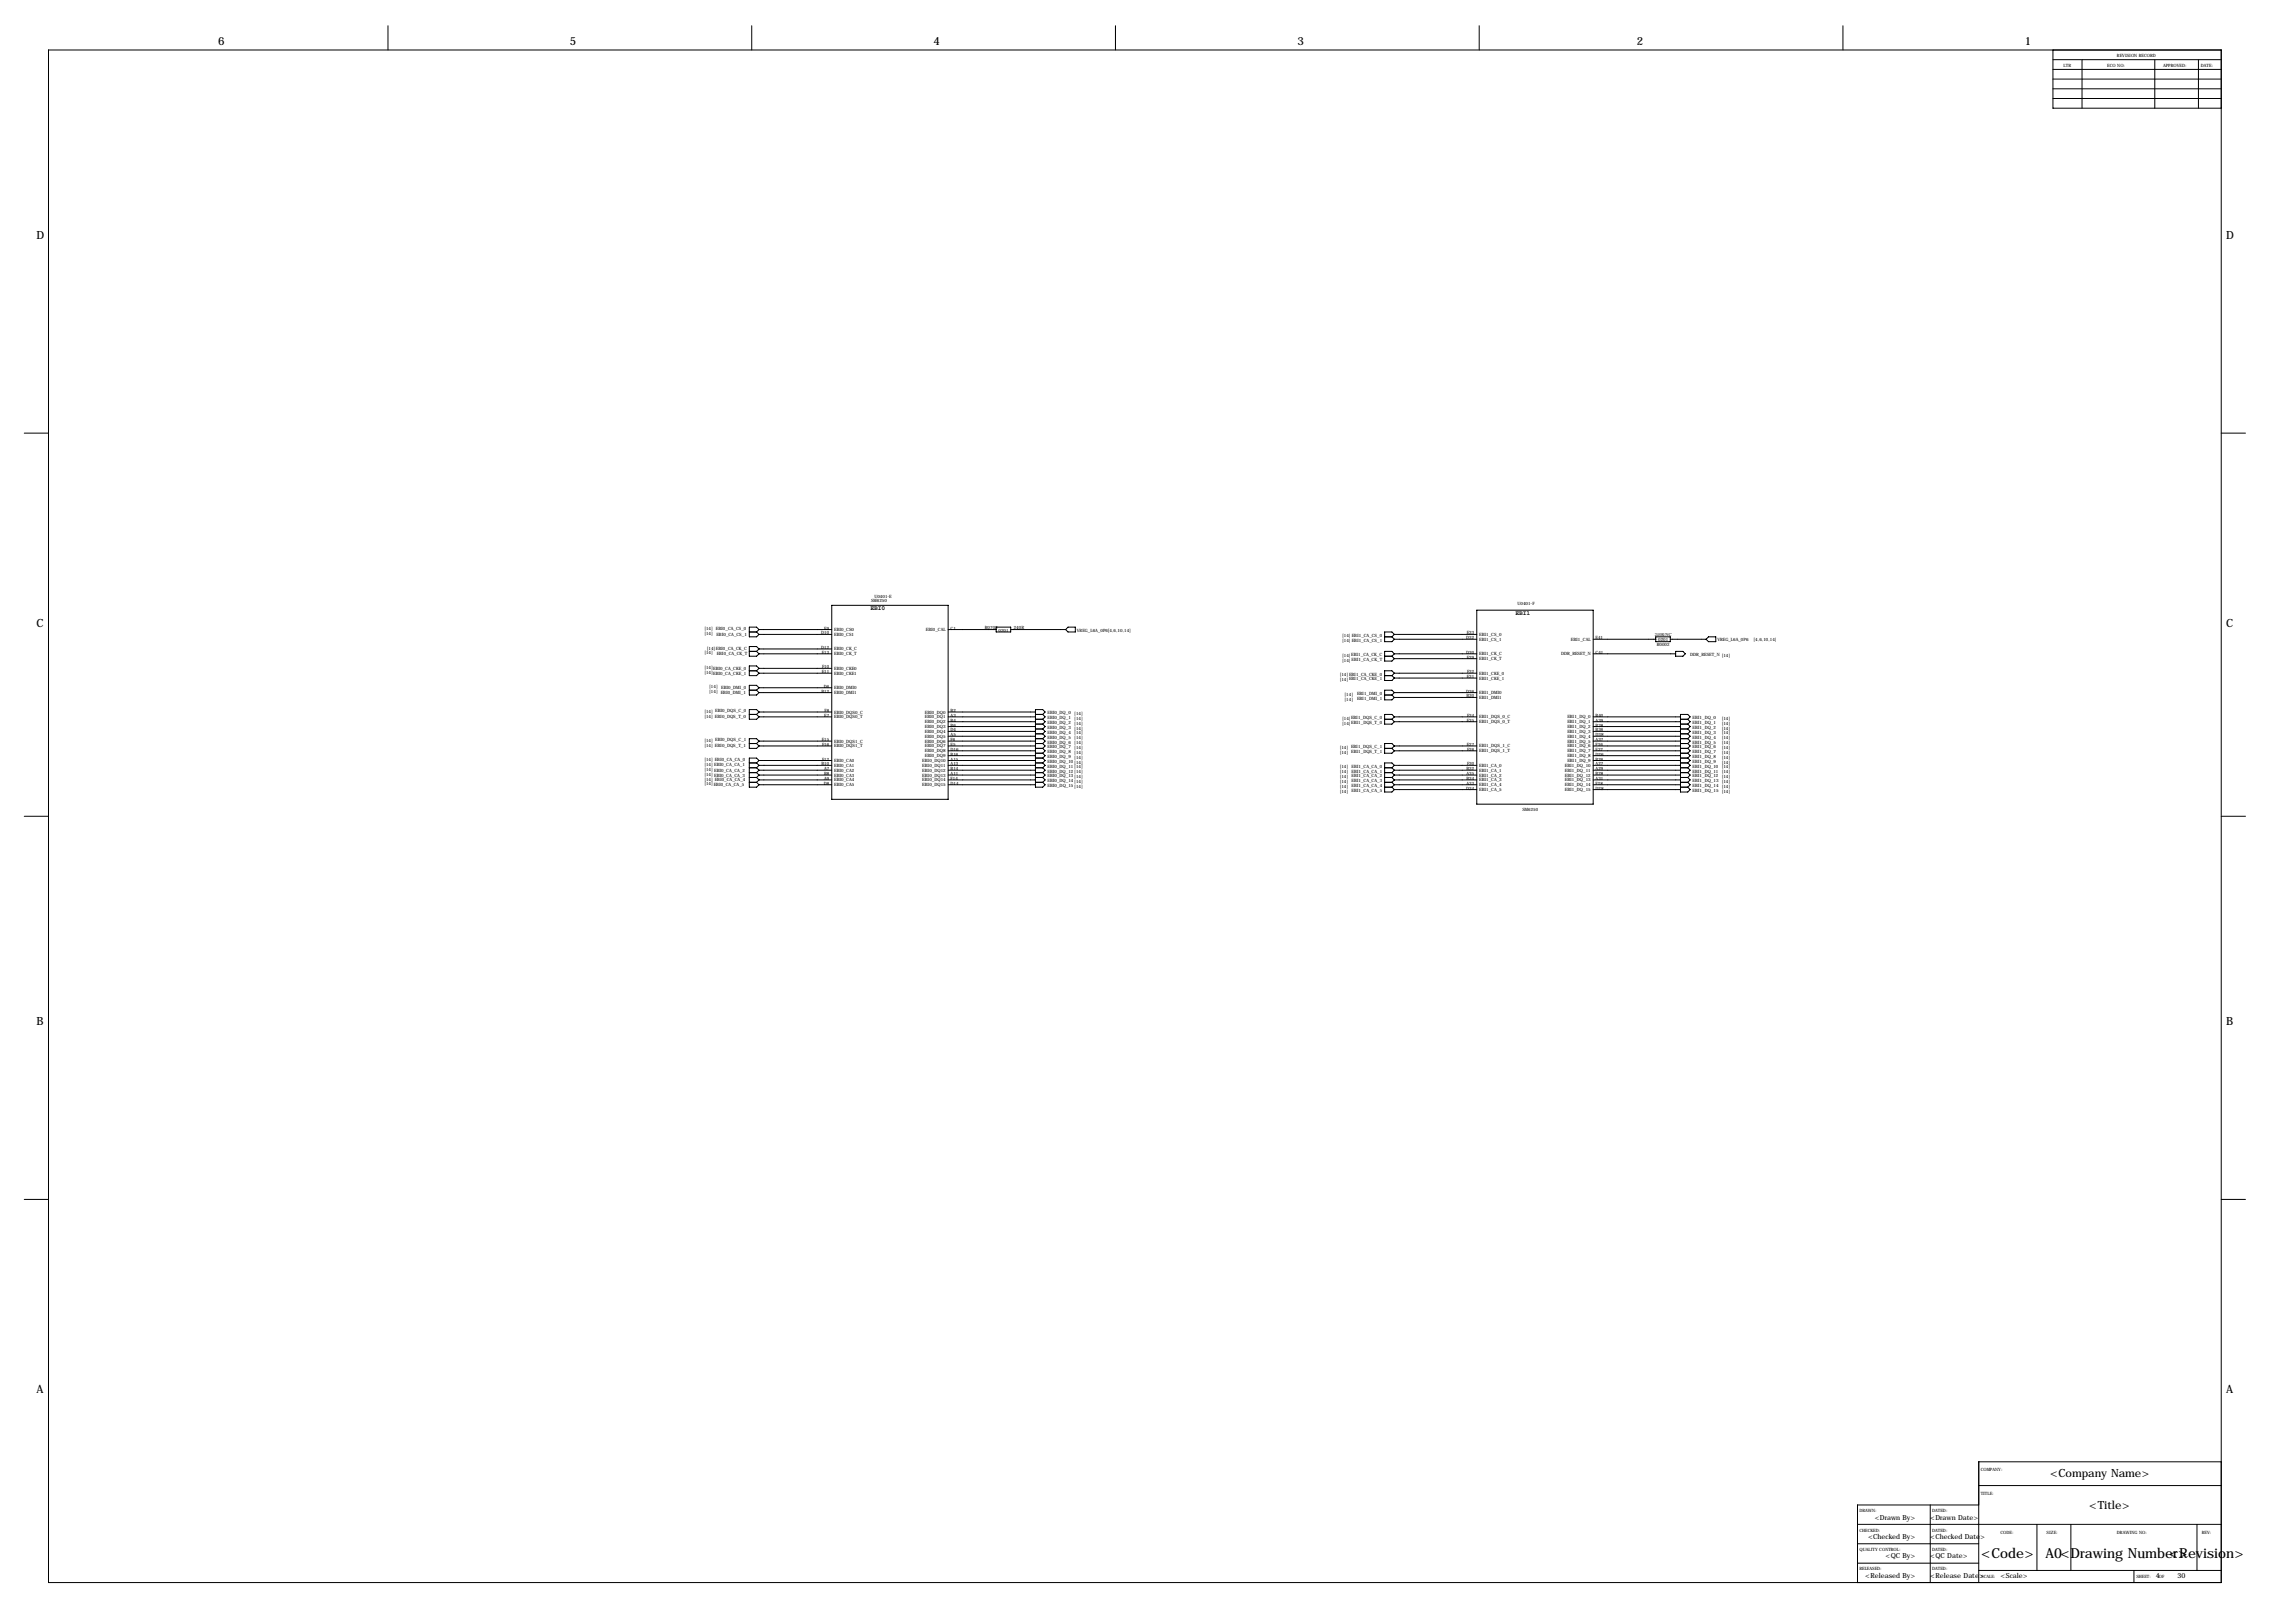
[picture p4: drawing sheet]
<svg xmlns="http://www.w3.org/2000/svg" width="1189mm" height="850mm" viewBox="0 0 1189 850" stroke-linecap="round" stroke-linejoin="round" font-family="sans-serif">
<defs><g id="words">
<g font-size="7.3">
<text x="1038" y="816">&lt;Code&gt;</text>
<text x="1071" y="816">A0&lt;Drawing Number&gt;</text>
<text x="1136" y="816">&lt;Revision&gt;</text>
</g>
<g font-size="5.9">
<text x="114" y="24">6</text>
<text x="298" y="24">5</text>
<text x="489" y="24">4</text>
<text x="679" y="24">3</text>
<text x="857" y="24">2</text>
<text x="1060" y="24">1</text>
<text x="19" y="125">D</text>
<text x="1166" y="125">D</text>
<text x="19" y="328">C</text>
<text x="1166" y="328">C</text>
<text x="19" y="537">B</text>
<text x="1166" y="537">B</text>
<text x="19" y="730">A</text>
<text x="1166" y="730">A</text>
<text x="1074" y="774">&lt;Company Name&gt;</text>
<text x="1094" y="790">&lt;Title&gt;</text>
</g>
<g font-size="3.6">
<text x="982" y="796">&lt;Drawn By&gt;</text>
<text x="1011" y="796">&lt;Drawn Date&gt;</text>
<text x="978" y="806">&lt;Checked By&gt;</text>
<text x="1011" y="806">&lt;Checked Date&gt;</text>
<text x="988" y="816">&lt;QC By&gt;</text>
<text x="1011" y="816">&lt;QC Date&gt;</text>
<text x="977" y="826">&lt;Released By&gt;</text>
<text x="1011" y="826">&lt;Release Date&gt;</text>
<text x="1048" y="826">&lt;Scale&gt;</text>
<text x="1129" y="826">4</text>
<text x="1140" y="826">30</text>
</g>
<g font-size="3.3">
<text x="456" y="320">EBI0</text>
<text x="794" y="322">EBI1</text>
</g>
<g font-size="2.3">
<text x="1109" y="30">REVISION RECORD</text>
<text x="1081" y="35">LTR</text>
<text x="1104" y="35">ECO NO:</text>
<text x="1133" y="35">APPROVED:</text>
<text x="1153" y="35">DATE:</text>
<text x="456" y="315">SM6250</text>
<text x="458" y="313">U0401-E</text>
<text x="795" y="317">U0401-F</text>
<text x="432" y="330">E9</text>
<text x="498" y="330">C1</text>
<text x="516" y="329">R0702</text>
<text x="531" y="329">240R</text>
<text x="369" y="330">[14] EBI0_CA_CS_0</text>
<text x="369" y="333">[14]</text>
<text x="375" y="333">EBI0_CA_CS_1</text>
<text x="430" y="332">D10</text>
<text x="437" y="331">EBI0_CS0</text>
<text x="437" y="333">EBI0_CS1</text>
<text x="485" y="331">EBI0_CAL</text>
<text x="523" y="331">0201</text>
<text x="564" y="331">VREG_L6A_0P6[4,6,10,14]</text>
<text x="703" y="334">[14] EBI1_CA_CS_0</text>
<text x="768" y="335">D32</text>
<text x="768" y="332">E33</text>
<text x="775" y="333">EBI1_CS_0</text>
<text x="775" y="336">EBI1_CS_1</text>
<text x="823" y="336">EBI1_CAL</text>
<text x="836" y="335">E41</text>
<text x="867" y="333">240R/NC</text>
<text x="868" y="336">0201</text>
<text x="899" y="336">VREG_L6A_0P6</text>
<text x="918" y="336">[4,6,10,14]</text>
<text x="370" y="340">[14]EBI0_CA_CK_C</text>
<text x="430" y="340">D12</text>
<text x="437" y="341">EBI0_CK_C</text>
<text x="703" y="336">[14] EBI1_CA_CS_1</text>
<text x="868" y="338">R0002</text>
<text x="369" y="343">[14]</text>
<text x="375" y="343">EBI0_CA_CK_T</text>
<text x="430" y="342">E13</text>
<text x="437" y="343">EBI0_CK_T</text>
<text x="703" y="344">[14]EBI1_CA_CK_C</text>
<text x="703" y="347">[14] EBI1_CA_CK_T</text>
<text x="768" y="342">D30</text>
<text x="768" y="345">E29</text>
<text x="775" y="343">EBI1_CK_C</text>
<text x="775" y="346">EBI1_CK_T</text>
<text x="818" y="343">DDR_RESET_N</text>
<text x="836" y="342">C41</text>
<text x="885" y="344">DDR_RESET_N [14]</text>
<text x="369" y="350">[14]EBI0_CA_CKE_0</text>
<text x="369" y="353">[14]</text>
<text x="374" y="354">EBI0_CA_CKE_1</text>
<text x="430" y="353">E11</text>
<text x="431" y="350">F10</text>
<text x="437" y="351">EBI0_CKE0</text>
<text x="437" y="353">EBI0_CKE1</text>
<text x="768" y="353">F32</text>
<text x="775" y="353">EBI1_CKE_0</text>
<text x="702" y="354">[14] EBI1_CA_CKE_0</text>
<text x="702" y="357">[14] EBI1_CA_CKE_1</text>
<text x="768" y="355">E31</text>
<text x="775" y="356">EBI1_CKE_1</text>
<text x="371" y="361">[14]</text>
<text x="371" y="363">[14] EBI0_DMI_1</text>
<text x="378" y="361">EBI0_DMI_0</text>
<text x="430" y="363">B12</text>
<text x="431" y="360">D6</text>
<text x="437" y="361">EBI0_DMI0</text>
<text x="437" y="364">EBI0_DMI1</text>
<text x="704" y="364">[14]</text>
<text x="711" y="364">EBI1_DMI_0</text>
<text x="768" y="363">D36</text>
<text x="768" y="365">B30</text>
<text x="775" y="364">EBI1_DMI0</text>
<text x="704" y="367">[14]</text>
<text x="711" y="367">EBI1_DMI_1</text>
<text x="775" y="366">EBI1_DMI1</text>
<text x="369" y="373">[14] EBI0_DQS_C_0</text>
<text x="369" y="376">[14] EBI0_DQS_T_0</text>
<text x="432" y="375">E7</text>
<text x="432" y="373">F8</text>
<text x="437" y="374">EBI0_DQS0_C</text>
<text x="437" y="376">EBI0_DQS0_T</text>
<text x="484" y="374">EBI0_DQ0</text>
<text x="484" y="376">EBI0_DQ1</text>
<text x="498" y="375">A3</text>
<text x="498" y="373">B2</text>
<text x="498" y="378">B4</text>
<text x="549" y="374">EBI0_DQ_0 [14]</text>
<text x="549" y="377">EBI0_DQ_1</text>
<text x="563" y="377">[14]</text>
<text x="703" y="377">[14]EBI1_DQS_C_0</text>
<text x="768" y="378">E35</text>
<text x="768" y="375">F34</text>
<text x="775" y="376">EBI1_DQS_0_C</text>
<text x="821" y="376">EBI1_DQ_0</text>
<text x="836" y="375">B40</text>
<text x="836" y="378">A39</text>
<text x="886" y="377">EBI1_DQ_0</text>
<text x="902" y="377">[14]</text>
<text x="484" y="379">EBI0_DQ2</text>
<text x="484" y="381">EBI0_DQ3</text>
<text x="484" y="384">EBI0_DQ4</text>
<text x="498" y="381">B6</text>
<text x="498" y="383">D4</text>
<text x="549" y="379">EBI0_DQ_2</text>
<text x="549" y="382">EBI0_DQ_3 [14]</text>
<text x="563" y="380">[14]</text>
<text x="703" y="380">[14]EBI1_DQS_T_0</text>
<text x="775" y="379">EBI1_DQS_0_T</text>
<text x="821" y="379">EBI1_DQ_1</text>
<text x="821" y="381">EBI1_DQ_2</text>
<text x="821" y="384">EBI1_DQ_3</text>
<text x="836" y="381">B38</text>
<text x="836" y="383">B36</text>
<text x="886" y="379">EBI1_DQ_1</text>
<text x="886" y="382">EBI1_DQ_2</text>
<text x="902" y="380">[14]</text>
<text x="902" y="382">[14]</text>
<text x="369" y="388">[14] EBI0_DQS_C_1</text>
<text x="430" y="388">E15</text>
<text x="437" y="389">EBI0_DQS1_C</text>
<text x="484" y="386">EBI0_DQ5</text>
<text x="484" y="389">EBI0_DQ6</text>
<text x="498" y="386">A5</text>
<text x="498" y="388">F6</text>
<text x="549" y="384">EBI0_DQ_4</text>
<text x="549" y="387">EBI0_DQ_5</text>
<text x="549" y="389">EBI0_DQ_6 [14]</text>
<text x="563" y="385">[14]</text>
<text x="563" y="387">[14]</text>
<text x="821" y="386">EBI1_DQ_4</text>
<text x="821" y="389">EBI1_DQ_5</text>
<text x="836" y="386">D38</text>
<text x="836" y="388">A37</text>
<text x="886" y="384">EBI1_DQ_3</text>
<text x="886" y="387">EBI1_DQ_4</text>
<text x="886" y="389">EBI1_DQ_5</text>
<text x="902" y="385">[14]</text>
<text x="902" y="387">[14]</text>
<text x="902" y="390">[14]</text>
<text x="369" y="391">[14] EBI0_DQS_T_1</text>
<text x="431" y="391">F16</text>
<text x="437" y="391">EBI0_DQS1_T</text>
<text x="484" y="391">EBI0_DQ7</text>
<text x="484" y="394">EBI0_DQ8</text>
<text x="498" y="391">E5</text>
<text x="498" y="393">D16</text>
<text x="498" y="396">B16</text>
<text x="549" y="392">EBI0_DQ_7 [14]</text>
<text x="549" y="394">EBI0_DQ_8 [14]</text>
<text x="702" y="392">[14] EBI1_DQS_C_1</text>
<text x="702" y="395">[14] EBI1_DQS_T_1</text>
<text x="768" y="391">E27</text>
<text x="768" y="393">F26</text>
<text x="775" y="391">EBI1_DQS_1_C</text>
<text x="775" y="394">EBI1_DQS_1_T</text>
<text x="821" y="391">EBI1_DQ_6</text>
<text x="821" y="394">EBI1_DQ_7</text>
<text x="836" y="391">F36</text>
<text x="836" y="393">E37</text>
<text x="836" y="396">D26</text>
<text x="886" y="392">EBI1_DQ_6</text>
<text x="886" y="394">EBI1_DQ_7</text>
<text x="902" y="392">[14]</text>
<text x="902" y="395">[14]</text>
<text x="369" y="399">[14] EBI0_CA_CA_0</text>
<text x="369" y="401">[14] EBI0_CA_CA_1</text>
<text x="430" y="401">B10</text>
<text x="431" y="398">F12</text>
<text x="437" y="399">EBI0_CA0</text>
<text x="437" y="402">EBI0_CA1</text>
<text x="483" y="399">EBI0_DQ10</text>
<text x="483" y="402">EBI0_DQ11</text>
<text x="484" y="397">EBI0_DQ9</text>
<text x="498" y="398">A15</text>
<text x="498" y="401">A13</text>
<text x="549" y="397">EBI0_DQ_9</text>
<text x="549" y="400">EBI0_DQ_10[14]</text>
<text x="563" y="397">[14]</text>
<text x="768" y="401">F30</text>
<text x="775" y="402">EBI1_CA_0</text>
<text x="820" y="402">EBI1_DQ_10</text>
<text x="821" y="397">EBI1_DQ_8</text>
<text x="821" y="399">EBI1_DQ_9</text>
<text x="836" y="401">A27</text>
<text x="836" y="398">B26</text>
<text x="886" y="397">EBI1_DQ_8</text>
<text x="886" y="400">EBI1_DQ_9</text>
<text x="902" y="397">[14]</text>
<text x="902" y="400">[14]</text>
<text x="369" y="404">[14] EBI0_CA_CA_2</text>
<text x="369" y="406">[14] EBI0_CA_CA_3</text>
<text x="432" y="403">A7</text>
<text x="432" y="406">B8</text>
<text x="437" y="404">EBI0_CA2</text>
<text x="437" y="407">EBI0_CA3</text>
<text x="483" y="404">EBI0_DQ12</text>
<text x="483" y="407">EBI0_DQ13</text>
<text x="498" y="403">B14</text>
<text x="498" y="406">A11</text>
<text x="549" y="402">EBI0_DQ_11 [14]</text>
<text x="549" y="405">EBI0_DQ_12[14]</text>
<text x="549" y="407">EBI0_DQ_13[14]</text>
<text x="702" y="402">[14]</text>
<text x="702" y="405">[14]</text>
<text x="702" y="408">[14]</text>
<text x="708" y="402">EBI1_CA_CA_0</text>
<text x="708" y="405">EBI1_CA_CA_1</text>
<text x="708" y="407">EBI1_CA_CA_2</text>
<text x="768" y="403">B32</text>
<text x="768" y="406">A35</text>
<text x="775" y="404">EBI1_CA_1</text>
<text x="775" y="407">EBI1_CA_2</text>
<text x="820" y="404">EBI1_DQ_11</text>
<text x="820" y="407">EBI1_DQ_12</text>
<text x="836" y="403">A29</text>
<text x="836" y="406">B28</text>
<text x="886" y="402">EBI1_DQ_10 [14]</text>
<text x="886" y="405">EBI1_DQ_11</text>
<text x="886" y="407">EBI1_DQ_12 [14]</text>
<text x="902" y="405">[14]</text>
<text x="369" y="411">[14] EBI0_CA_CA_5</text>
<text x="369" y="409">[14] EBI0_CA_CA_4</text>
<text x="431" y="411">D8</text>
<text x="432" y="408">A9</text>
<text x="437" y="409">EBI0_CA4</text>
<text x="437" y="412">EBI0_CA5</text>
<text x="483" y="409">EBI0_DQ14</text>
<text x="483" y="412">EBI0_DQ15</text>
<text x="498" y="408">F14</text>
<text x="498" y="411">D14</text>
<text x="549" y="410">EBI0_DQ_14[14]</text>
<text x="549" y="412">EBI0_DQ_15[14]</text>
<text x="702" y="410">[14]</text>
<text x="702" y="413">[14]</text>
<text x="708" y="412">EBI1_CA_CA_4</text>
<text x="708" y="410">EBI1_CA_CA_3</text>
<text x="768" y="414">D34</text>
<text x="768" y="408">B34</text>
<text x="768" y="411">A33</text>
<text x="775" y="409">EBI1_CA_3</text>
<text x="775" y="412">EBI1_CA_4</text>
<text x="820" y="409">EBI1_DQ_13</text>
<text x="820" y="412">EBI1_DQ_14</text>
<text x="836" y="408">A31</text>
<text x="836" y="411">F28</text>
<text x="836" y="414">D28</text>
<text x="886" y="410">EBI1_DQ_13 [14]</text>
<text x="886" y="412">EBI1_DQ_14 [14]</text>
<text x="702" y="415">[14]</text>
<text x="708" y="415">EBI1_CA_CA_5</text>
<text x="775" y="414">EBI1_CA_5</text>
<text x="820" y="414">EBI1_DQ_15</text>
<text x="886" y="415">EBI1_DQ_15 [14]</text>
<text x="797" y="425">SM6250</text>
<text x="1037" y="770">COMPANY:</text>
<text x="1037" y="783">TITLE:</text>
<text x="974" y="792">DRAWN:</text>
<text x="1012" y="792">DATED:</text>
<text x="974" y="802">CHECKED:</text>
<text x="1012" y="802">DATED:</text>
<text x="1048" y="803">CODE:</text>
<text x="1072" y="803">SIZE:</text>
<text x="1109" y="803">DRAWING NO:</text>
<text x="1153" y="803">REV:</text>
<text x="974" y="812">QUALITY CONTROL:</text>
<text x="1012" y="812">DATED:</text>
<text x="974" y="822">RELEASED:</text>
<text x="1012" y="822">DATED:</text>
<text x="1038" y="826">SCALE:</text>
<text x="1119" y="826">SHEET:</text>
<text x="1131" y="826">OF</text>
</g>
</g></defs>
<g fill="none" stroke="#000" stroke-width=".52">
<path d="M203 13v13M394 13v13M584 13v13M775 13v13M965 13v13M25 26h1138v803h-1138zM1075 26v31h88M1075 31h88M1075 36h88M1090 31v26M1129 31v26M1151 31v26"/>
<path d="M1075 41h88M1075 47h88M1075 52h88M13 227h12M1163 227h13M436 317h61v102h-61zM773 320h61v101h-61zM392 331h4M396 331l2 1M398 340h38M398 330h38M398 332h38"/>
<path d="M398 330l-2-2h-4v6h4l2-2M398 340l-2-1h-4v5h4l2-2M398 330l-2 1M398 340l-2 1M497 330h25M522 328h7v3h-7zM529 330h29M558 330l1-2h4v3h-4zM725 334h4M729 334l1 1M730 332h43M730 332l-1-1h-4v5h4l1-1"/>
<path d="M730 335h43M730 332l-1 2M834 335h33M867 334h8v2h-8zM875 335h19M895 334h4v2h-4l-1-1zM392 341h4M392 351h4M396 341l2 1M396 351l2 2M398 350h38M398 353h38"/>
<path d="M398 342h38M398 350l-2-1h-4v5h4l2-1M398 350l-2 1M725 344h4M725 354h4M729 344l1 1M729 354l1 1M730 353h43M730 342h43M730 355h43M730 345h43M730 342l-1-1h-4v5h4l1-1"/>
<path d="M730 353l-1-2h-4v5h4l1-1M730 342l-1 2M730 353l-1 1M834 342h44M878 341h3l2 1-2 2h-3zM392 361h4M392 374h4M396 361l2 2M396 374l2 1M398 360h38M398 363h38M398 373h38"/>
<path d="M398 375h38M398 360l-2-1h-4v5h4l2-1M398 373l-2-1h-4v5h4l2-2M398 360l-2 1M398 373l-2 1M497 373h45M497 375h45M497 378h45M542 374h4M542 377h4M542 379h4M546 374l1-1-1-1h-4v40h4l1-1-1-1"/>
<path d="M546 374l1 1-1 2M546 377l1 1-1 1M546 379l1 2-1 1M725 364h4M725 377h4M729 364l1 1M729 377l1 1M730 363h43M730 375h43M730 378h43M730 365h43M730 363l-1-2h-4v6h4l1-2"/>
<path d="M730 375l-1-1h-4v5h4l1-1M730 363l-1 1M730 375l-1 2M834 375h46M834 378h46M880 377h4M880 379h4M884 377l1-2-1-1h-4v41h4l1-1-1-2M884 377l1 1-1 1M884 379l1 2-1 1M392 389h4M392 400h4"/>
<path d="M396 389l2 2M396 400l2 1M398 398h38M398 388h38M398 391h38M398 388l-2-1h-4v5h4l2-1M398 398l-2-1h-4v15h4l2-1M398 388l-2 1M398 398l-2 2M497 398h45M497 388h45M497 391h45"/>
<path d="M497 381h45M497 383h45M497 386h45M497 393h45M497 396h45M542 382h4M542 384h4M542 387h4M542 389h4M542 392h4M542 394h4M542 397h4"/>
<path d="M542 400h4M546 382l1 1-1 1M546 384l1 2-1 1M546 387l1 1-1 1M546 389l1 2-1 1M546 392l1 1-1 1M546 394l1 2-1 1M546 397l1 1-1 2M546 400l1 1-1 1M725 392h4M729 392l1 1M730 391h43"/>
<path d="M730 393h43M730 391l-1-2h-4v5h4l1-1M730 391l-1 1M834 398h46M834 388h46M834 391h46M834 381h46M834 383h46M834 386h46M834 393h46M834 396h46M880 382h4"/>
<path d="M880 384h4M880 387h4M880 389h4M880 392h4M880 394h4M880 397h4M880 400h4M884 382l1 1-1 1M884 384l1 2-1 1M884 387l1 1-1 1M884 389l1 2-1 1M884 392l1 1-1 1"/>
<path d="M884 394l1 2-1 1M884 397l1 1-1 2M884 400l1 1-1 1M392 402h4M392 405h4M392 407h4M392 410h4M396 402l2 1M396 405l2 1M396 407l2 1M396 410l2 1M398 401h38"/>
<path d="M398 403h38M398 406h38M398 408h38M398 411h38M398 401l-2 1M398 403l-2 2M398 406l-2 1M398 408l-2 2M497 401h45M497 403h45M497 406h45M497 408h45"/>
<path d="M497 411h45M542 402h4M542 405h4M542 407h4M542 410h4M546 402l1 1-1 2M546 405l1 1-1 1M546 407l1 1-1 2M725 402h4M725 405h4M725 407h4M725 410h4"/>
<path d="M725 412h4M729 402l1 1M729 405l1 1M729 407l1 1M729 410l1 1M729 412l1 2M730 401h43M730 403h43M730 406h43M730 408h43M730 411h43M730 414h43"/>
<path d="M730 401l-1-1h-4v15h4l1-1M730 401l-1 1M730 403l-1 2M730 406l-1 1M730 408l-1 2M730 411l-1 1M834 401h46M834 403h46M834 406h46M834 408h46M834 411h46M834 414h46"/>
<path d="M880 402h4M880 405h4M880 407h4M880 410h4M880 412h4M884 402l1 1-1 2M884 405l1 1-1 1M884 407l1 1-1 2M884 410l1 1-1 1M13 428h12M1163 428h13M13 628h12"/>
<path d="M1163 628h13M1036 778h127M1163 766h-127v63M973 798h190M1011 788v41M1036 788h-63v41M1067 798v24M1085 798v24M1151 798v24M973 809h63M973 819h63M1036 822h127"/>
<path d="M1118 822v7"/>
</g>
<use href="#words"/>
</svg>
